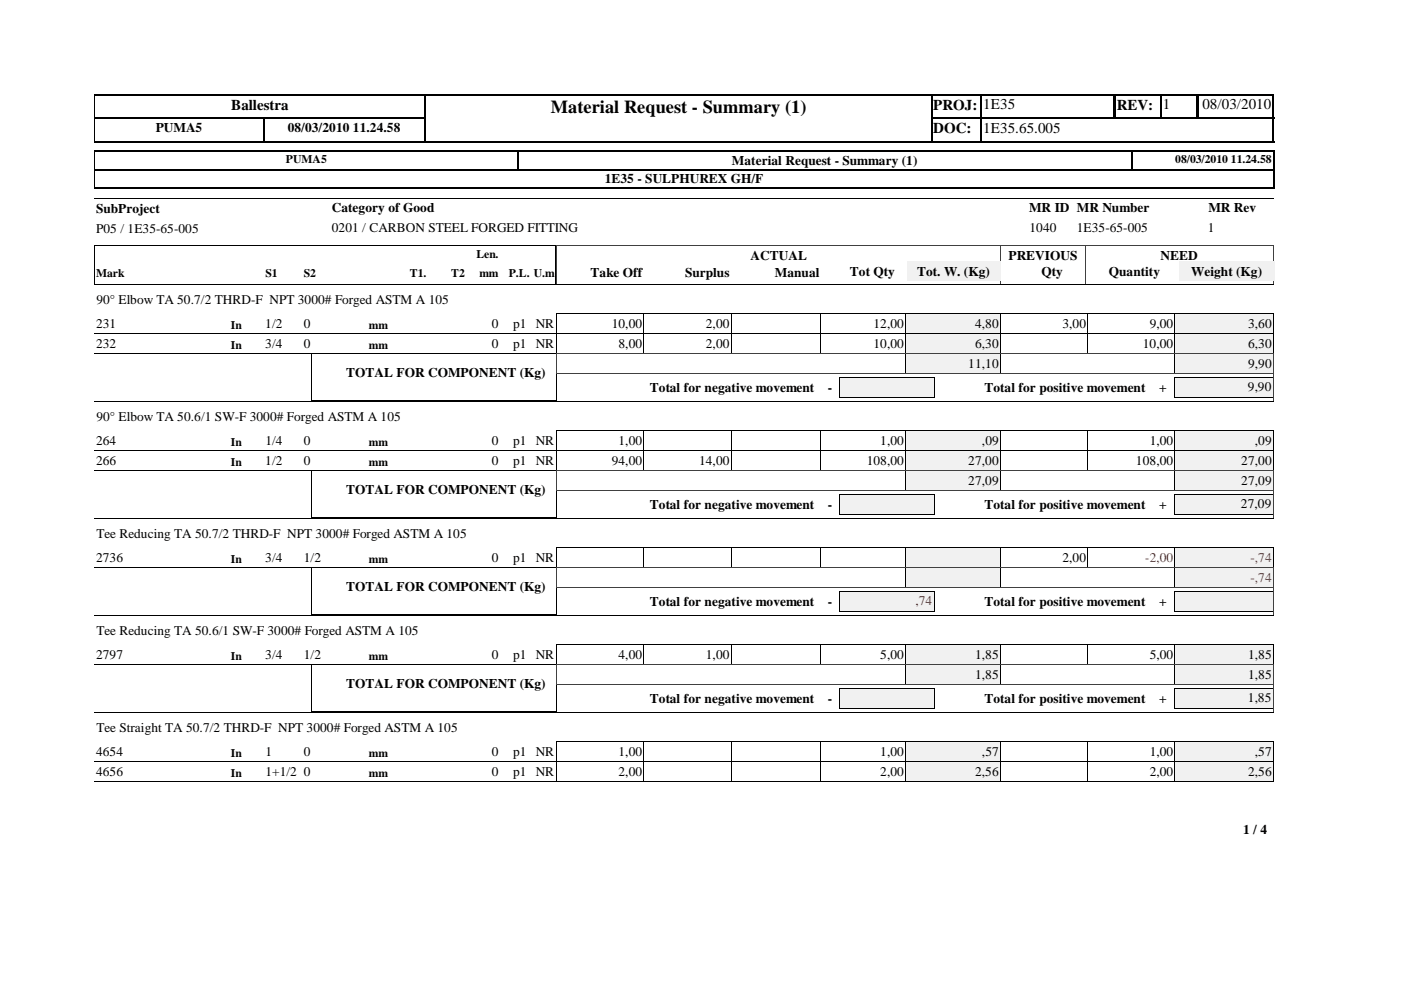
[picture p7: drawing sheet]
<svg xmlns="http://www.w3.org/2000/svg" width="297mm" height="210mm" viewBox="0 0 297 210" stroke-linecap="round" stroke-linejoin="round" font-family="sans-serif">
<defs><g id="words">
<text font-size="3.9" x="116.8" y="23.9">Material Request - Summary (1)</text>
<g font-size="3.2">
<text x="49" y="23.3">Ballestra</text>
<text x="197.9" y="23.3">PROJ:</text>
<text x="208.4" y="23.2">1E35</text>
<text x="236.8" y="23.3">REV:</text>
<text x="246.5" y="23.2">1</text>
<text x="254.9" y="23.2">08/03/2010</text>
<text x="197.9" y="28.3">DOC:</text>
<text x="208.4" y="28.2">1E35.65.005</text>
</g>
<g font-size="2.8">
<text x="33" y="28">PUMA5</text>
<text x="61" y="28">08/03/2010 11.24.58</text>
<text x="155.2" y="34.9">Material Request - Summary (1)</text>
<text x="128.2" y="38.8">1E35 - SULPHUREX GH/F</text>
<text x="20.4" y="45.1">SubProject</text>
<text x="70.4" y="45">Category of Good</text>
<text x="218.2" y="45">MR ID MR Number</text>
<text x="256.2" y="45">MR Rev</text>
<text x="20.4" y="49.3">P05 / 1E35-65-005</text>
<text x="70.4" y="49.2">0201 / CARBON STEEL FORGED FITTING</text>
<text x="218.3" y="49.2">1040</text>
<text x="228.3" y="49.2">1E35-65-005</text>
<text x="256.1" y="49.2">1</text>
<text x="125.2" y="58.7">Take Off</text>
<text x="145.2" y="58.7">Surplus</text>
<text x="159.1" y="55">ACTUAL</text>
<text x="164.3" y="58.7">Manual</text>
<text x="180.2" y="58.5">Tot Qty</text>
<text x="194.4" y="58.5">Tot. W. (Kg)</text>
<text x="213.8" y="55">PREVIOUS</text>
<text x="220.8" y="58.5">Qty</text>
<text x="235.1" y="58.5">Quantity</text>
<text x="246.1" y="55">NEED</text>
<text x="252.6" y="58.5">Weight (Kg)</text>
<text x="20.4" y="64.6">90° Elbow TA 50.7/2 THRD-F NPT 3000# Forged ASTM A 105</text>
<text x="20.4" y="69.5">231</text>
<text x="56.3" y="69.5">1/2</text>
<text x="64.4" y="69.5">0</text>
<text x="104.3" y="69.5">0</text>
<text x="108.8" y="69.5">p1 NR</text>
<text x="129.7" y="69.5">10,00</text>
<text x="149.6" y="69.5">2,00</text>
<text x="185.2" y="69.5">12,00</text>
<text x="206.8" y="69.5">4,80</text>
<text x="225.3" y="69.5">3,00</text>
<text x="243.8" y="69.5">9,00</text>
<text x="264.6" y="69.5">3,60</text>
<text x="20.4" y="73.7">232</text>
<text x="56.3" y="73.7">3/4</text>
<text x="64.4" y="73.7">0</text>
<text x="104.3" y="73.7">0</text>
<text x="108.8" y="73.7">p1 NR</text>
<text x="131.1" y="73.7">8,00</text>
<text x="149.6" y="73.7">2,00</text>
<text x="185.2" y="73.7">10,00</text>
<text x="205.3" y="77.9">11,10</text>
<text x="206.8" y="73.7">6,30</text>
<text x="242.3" y="73.7">10,00</text>
<text x="264.6" y="73.7">6,30</text>
<text x="264.6" y="77.9">9,90</text>
<text x="73.4" y="80">TOTAL FOR COMPONENT (Kg)</text>
<text x="137.7" y="83">Total for negative movement</text>
<text x="175.5" y="83">-</text>
<text x="208.7" y="83">Total for positive movement</text>
<text x="245.7" y="83">+</text>
<text x="264.5" y="83">9,90</text>
<text x="20.4" y="89.4">90° Elbow TA 50.6/1 SW-F 3000# Forged ASTM A 105</text>
<text x="20.4" y="94.3">264</text>
<text x="56.3" y="94.3">1/4</text>
<text x="64.4" y="94.3">0</text>
<text x="104.3" y="94.3">0</text>
<text x="108.8" y="94.3">p1 NR</text>
<text x="131.1" y="94.3">1,00</text>
<text x="186.6" y="94.3">1,00</text>
<text x="208.2" y="94.3">,09</text>
<text x="243.8" y="94.3">1,00</text>
<text x="266.1" y="94.3">,09</text>
<text x="20.4" y="98.5">266</text>
<text x="56.3" y="98.5">1/2</text>
<text x="64.4" y="98.5">0</text>
<text x="104.3" y="98.5">0</text>
<text x="108.8" y="98.5">p1 NR</text>
<text x="129.7" y="98.5">94,00</text>
<text x="148.2" y="98.5">14,00</text>
<text x="183.8" y="98.5">108,00</text>
<text x="205.3" y="98.5">27,00</text>
<text x="240.8" y="98.5">108,00</text>
<text x="263.2" y="98.5">27,00</text>
<text x="73.4" y="104.8">TOTAL FOR COMPONENT (Kg)</text>
<text x="137.7" y="107.8">Total for negative movement</text>
<text x="175.5" y="107.8">-</text>
<text x="205.3" y="102.7">27,09</text>
<text x="208.7" y="107.8">Total for positive movement</text>
<text x="245.7" y="107.8">+</text>
<text x="263.1" y="107.8">27,09</text>
<text x="263.2" y="102.7">27,09</text>
<text x="20.4" y="119.1">2736</text>
<text x="20.4" y="114.2">Tee Reducing TA 50.7/2 THRD-F NPT 3000# Forged ASTM A 105</text>
<text x="56.3" y="119.1">3/4</text>
<text x="64.4" y="119.1">1/2</text>
<text x="104.3" y="119.1">0</text>
<text x="108.8" y="119.1">p1 NR</text>
<text x="225.3" y="119.1">2,00</text>
<text x="73.4" y="125.3">TOTAL FOR COMPONENT (Kg)</text>
<text x="137.7" y="128.4">Total for negative movement</text>
<text x="175.5" y="128.4">-</text>
<text x="208.7" y="128.4">Total for positive movement</text>
<text x="245.7" y="128.4">+</text>
<text x="20.4" y="134.7">Tee Reducing TA 50.6/1 SW-F 3000# Forged ASTM A 105</text>
<text x="20.4" y="139.7">2797</text>
<text x="56.2" y="139.7">3/4</text>
<text x="64.4" y="139.7">1/2</text>
<text x="104.3" y="139.7">0</text>
<text x="108.8" y="139.7">p1 NR</text>
<text x="131.1" y="139.7">4,00</text>
<text x="149.6" y="139.7">1,00</text>
<text x="186.6" y="139.7">5,00</text>
<text x="206.8" y="139.7">1,85</text>
<text x="206.8" y="143.9">1,85</text>
<text x="243.8" y="139.7">5,00</text>
<text x="264.6" y="139.7">1,85</text>
<text x="264.6" y="143.9">1,85</text>
<text x="73.4" y="145.9">TOTAL FOR COMPONENT (Kg)</text>
<text x="137.7" y="149">Total for negative movement</text>
<text x="175.5" y="149">-</text>
<text x="208.7" y="149">Total for positive movement</text>
<text x="245.7" y="149">+</text>
<text x="264.5" y="148.9">1,85</text>
<text x="20.4" y="155.3">Tee Straight TA 50.7/2 THRD-F NPT 3000# Forged ASTM A 105</text>
<text x="20.4" y="160.2">4654</text>
<text x="56.3" y="160.2">1</text>
<text x="64.4" y="160.2">0</text>
<text x="104.3" y="160.2">0</text>
<text x="108.8" y="160.2">p1 NR</text>
<text x="131.1" y="160.2">1,00</text>
<text x="186.6" y="160.2">1,00</text>
<text x="208.2" y="160.2">,57</text>
<text x="243.8" y="160.2">1,00</text>
<text x="266.1" y="160.2">,57</text>
<text x="20.4" y="164.5">4656</text>
<text x="56.3" y="164.5">1+1/2 0</text>
<text x="104.3" y="164.5">0</text>
<text x="108.8" y="164.5">p1 NR</text>
<text x="131.1" y="164.5">2,00</text>
<text x="186.6" y="164.5">2,00</text>
<text x="206.8" y="164.5">2,56</text>
<text x="243.8" y="164.5">2,00</text>
<text x="264.6" y="164.5">2,56</text>
<text x="263.6" y="176.9">1 / 4</text>
</g>
<g font-size="2.8" fill="#f00">
<text x="242.8" y="119.1">-2,00</text>
<text x="265.1" y="119.1">-,74</text>
<text x="265.1" y="123.3">-,74</text>
<text x="194.1" y="128.4">,74</text>
</g>
<g font-size="2.5">
<text x="60.6" y="34.6">PUMA5</text>
<text x="249.2" y="34.6">08/03/2010 11.24.58</text>
<text x="20.4" y="58.7">Mark</text>
<text x="56.3" y="58.7">S1</text>
<text x="64.4" y="58.7">S2</text>
<text x="86.9" y="58.7">T1.</text>
<text x="95.7" y="58.7">T2</text>
<text x="101" y="54.7">Len.</text>
<text x="101.6" y="58.7">mm</text>
<text x="107.9" y="58.7">P.L. U.m</text>
<text x="49" y="69.7">In</text>
<text x="78.2" y="69.7">mm</text>
<text x="49" y="74">In</text>
<text x="78.2" y="74">mm</text>
<text x="49" y="94.5">In</text>
<text x="78.2" y="94.5">mm</text>
<text x="49" y="98.8">In</text>
<text x="78.2" y="98.8">mm</text>
<text x="49" y="119.3">In</text>
<text x="78.2" y="119.3">mm</text>
<text x="49" y="139.9">In</text>
<text x="78.2" y="139.9">mm</text>
<text x="49" y="160.5">In</text>
<text x="78.2" y="160.5">mm</text>
<text x="49" y="164.7">In</text>
<text x="78.2" y="164.7">mm</text>
</g>
</g></defs>
<path d="M90.2 20v5.2M197.4 20v10.2M208 20v10.2M236.3 20v5.2M246.1 20v5.2M253.8 20v5.2M254 20v5.2M270 20v10.2M20 25.1h70.3M20 25h70.3M55.9 24.9v5.3M197.2 25.1h73" fill="none" stroke="#000" stroke-width=".34"/>
<path d="M236.3 20v5.2M90.1 24.9v5.3" fill="none" stroke="#000" stroke-width=".38"/>
<path d="M20 30.1h70.3M20 20.1h70.3M197.2 30.1h10.9M197.2 20.1h73" fill="none" stroke="#000" stroke-width=".25"/>
<path d="M20.1 20v10.2" fill="none" stroke="#000" stroke-width=".21"/>
<path d="M207.8 30h62.4" fill="none" stroke="#000" stroke-width=".3"/>
<path d="M90.3 20.2h107.1v9.7h-107.1z" fill="#fff"/>
<path d="M20 35.9h250.3M20 39.9h250.3M90 20.1h107.7M270.1 31.9v4.2" fill="none" stroke="#000" stroke-width=".25"/>
<path d="M197.5 20v10.2M109.9 31.9v4.2" fill="none" stroke="#000" stroke-width=".34"/>
<path d="M20 32.1h250.3M90 30h107.7M270.1 35.9v4.1" fill="none" stroke="#000" stroke-width=".3"/>
<path d="M90.1 20v10.2M239.9 31.9v4.2" fill="none" stroke="#000" stroke-width=".38"/>
<path d="M20 36h250.3M20.1 31.9v8.1M20 42h250M20 52h97.9v8.3h-97.9z" fill="none" stroke="#000" stroke-width=".21"/>
<path d="M212.1 51.9v8.4M212.2 51.9v8.4M230.1 51.9v8.4M270 51.9v8.4M270 52h-152v8.3h152" fill="none" stroke="#404040" stroke-width=".21"/>
<path d="M99.6 56h6.4v3.7h-6.4z" fill="#fff"/>
<g fill="#f1f1f1">
<path d="M192.3 55.4h19.8v4.2h-19.8z"/>
<path d="M250 55.4h20.2v4.2h-20.2z"/>
</g>
<path d="M20 60.3h250M20 70.7h172.1M118 70.7v-4.2h74.1l-.1 4.2M136.5 66.5v4.2M155 66.5v4.2M174 66.5v4.2M212.1 66.5h37v4.2M212.1 70.7h37M212.1 66.5v4.2M230.6 66.5v4.2" fill="none" stroke="#000" stroke-width=".21"/>
<path d="M192.1 66.5h20v4.2h-20z" fill="#f1f1f1"/>
<path d="M192 70.7h20.1M192 70.7v-4.2h20.1v4.2" fill="none" stroke="#000" stroke-width=".21"/>
<path d="M249.1 66.5h20.9v4.2h-20.9z" fill="#f1f1f1"/>
<path d="M20 75h172l.1-4.3h-74.1v4.3M136.5 70.7v4.3M155 70.7v4.3M174 70.7v4.3M212.1 70.7h57.9M212.1 70.7v4.3M230.6 70.7v4.3M249.1 66.5h20.9M249.1 66.5v8.5h-37M270 66.5v4.2" fill="none" stroke="#000" stroke-width=".21"/>
<path d="M192.1 70.7h20v4.2h-20z" fill="#f1f1f1"/>
<path d="M192 70.7h20.1v4.3h-20.1z" fill="none" stroke="#000" stroke-width=".21"/>
<path d="M249.1 70.7h20.9v4.2h-20.9z" fill="#f1f1f1"/>
<path d="M249.1 70.7h20.9M249.1 75h20.9M249.1 70.7v4.3M270 70.7v4.3" fill="none" stroke="#000" stroke-width=".21"/>
<path d="M192.1 74.9h20v4.3h-20z" fill="#f1f1f1"/>
<path d="M192 75h20.1v4.2h-20.1z" fill="none" stroke="#000" stroke-width=".21"/>
<path d="M249.1 74.9h20.9v4.3h-20.9z" fill="#f1f1f1"/>
<path d="M249.1 75h20.9M249.1 79.2h20.9M249.1 74.9v4.3M270 74.9v4.3" fill="none" stroke="#000" stroke-width=".21"/>
<path d="M249.1 80h20.8v4.2h-20.8z" fill="#f1f1f1"/>
<path d="M249 84.2h21M249.1 84.2l-.1-4.3h21l-.1 4.3" fill="none" stroke="#000" stroke-width=".21"/>
<path d="M178 80h20v4.2h-20z" fill="#f1f1f1"/>
<g fill="none" stroke="#000" stroke-width=".21">
<path d="M66 75h52.1l-.1 9.9h-52zM20 85.1h250M20 95.5h172.1M118 95.5v-4.2h74.1l-.1 4.2M136.5 91.3v4.2M155 91.3v4.2M174 91.3v4.2M177.9 84.2h20.2M177.9 84.2v-4.3h20.2v4.3M212.1 91.3h37v4.2M212.1 95.5h37M212.1 91.3v4.2"/>
<path d="M230.6 91.3v4.2"/>
</g>
<path d="M118 75h152.1M118 75v4.3h152.1M118 79.2v5.8M270.1 75v4.3M270.1 79.2v5.8M118 85h152.1" fill="none" stroke="#404040" stroke-width=".21"/>
<path d="M192.1 91.3h20v4.2h-20z" fill="#f1f1f1"/>
<path d="M192 95.5h20.1M192 95.5v-4.2h20.1v4.2" fill="none" stroke="#000" stroke-width=".21"/>
<path d="M249.1 91.3h20.9v4.2h-20.9z" fill="#f1f1f1"/>
<path d="M20 99.8h172l.1-4.3h-74.1v4.3M136.5 95.5v4.3M155 95.5v4.3M174 95.5v4.3M212.1 95.5h57.9M212.1 95.5v4.3M230.6 95.5v4.3M249.1 91.3h20.9M249.1 91.3v8.5h-37M270 91.3v4.2" fill="none" stroke="#000" stroke-width=".21"/>
<path d="M192.1 95.5h20v4.2h-20z" fill="#f1f1f1"/>
<path d="M192 95.5h20.1v4.3h-20.1z" fill="none" stroke="#000" stroke-width=".21"/>
<path d="M249.1 95.5h20.9v4.2h-20.9z" fill="#f1f1f1"/>
<path d="M249.1 95.5h20.9M249.1 99.8h20.9M249.1 95.5v4.3M270 95.5v4.3" fill="none" stroke="#000" stroke-width=".21"/>
<path d="M192.1 99.7h20v4.3h-20z" fill="#f1f1f1"/>
<path d="M192 99.8h20.1v4.2h-20.1z" fill="none" stroke="#000" stroke-width=".21"/>
<path d="M249.1 99.7h20.9v4.3h-20.9z" fill="#f1f1f1"/>
<path d="M249.1 99.8h20.9M249.1 99.7v4.3M270 99.7v4.3M249.1 104h20.9" fill="none" stroke="#000" stroke-width=".21"/>
<path d="M249.1 104.8h20.8v4.2h-20.8z" fill="#f1f1f1"/>
<path d="M249 109h21M249.1 109l-.1-4.2h21l-.1 4.2" fill="none" stroke="#000" stroke-width=".21"/>
<path d="M178 104.8h20v4.2h-20z" fill="#f1f1f1"/>
<g fill="none" stroke="#000" stroke-width=".21">
<path d="M66 99.8h52.1l-.1 9.9h-52zM20 109.9h250M136.5 116.1v4.3M155 116.1v4.3M174 116.1v4.3M177.9 109h20.2M177.9 109v-4.2h20.2v4.2M212.1 116.1h37v4.3M212.1 116.1v4.3M230.6 116.1v4.3M20 120.3h172.1M118 120.4v-4.3h74.1l-.1 4.3"/>
<path d="M212.1 120.3h37"/>
</g>
<path d="M118 99.8h152.1M118 99.8v4.3h152.1M270.1 99.8v4.3M118 109.8h152.1M118 104.1v5.8M270.1 104.1v5.8" fill="none" stroke="#404040" stroke-width=".21"/>
<path d="M192.1 116.1h20v4.2h-20z" fill="#f1f1f1"/>
<path d="M192 120.3h20.1M192 120.4v-4.3h20.1v4.3" fill="none" stroke="#000" stroke-width=".21"/>
<path d="M249.1 116.1h20.9v4.2h-20.9z" fill="#f1f1f1"/>
<path d="M249.1 116.1h20.9M249.1 116.1v4.3M270 116.1v4.3M249.1 120.3h20.9" fill="none" stroke="#000" stroke-width=".21"/>
<path d="M192.1 120.3h20v4.2h-20z" fill="#f1f1f1"/>
<path d="M192 120.3h20.1v4.3h-20.1z" fill="none" stroke="#000" stroke-width=".21"/>
<path d="M249.1 120.3h20.9v4.2h-20.9z" fill="#f1f1f1"/>
<path d="M249.1 120.3h20.9M249.1 124.6h20.9M249.1 120.3v4.3M270 120.3v4.3" fill="none" stroke="#000" stroke-width=".21"/>
<path d="M249.1 125.3h20.8v4.2h-20.8z" fill="#f1f1f1"/>
<path d="M249 129.6h21M249.1 129.6l-.1-4.3h21l-.1 4.3" fill="none" stroke="#000" stroke-width=".21"/>
<path d="M178 125.3h20v4.2h-20z" fill="#f1f1f1"/>
<g fill="none" stroke="#000" stroke-width=".21">
<path d="M20 130.4h250M66 120.3h52.1l-.1 10h-52zM118 136.7h74.1M118 136.7v4.2M136.5 136.7v4.2M155 136.7v4.2M174 136.7v4.2M177.9 129.6h20.2M177.9 129.6v-4.3h20.2v4.3M192 136.7v4.2M212.1 136.7h37M212.1 136.7v4.2"/>
<path d="M230.6 136.7v4.2M249.1 136.7v4.2M20 140.9h172.1M212.1 140.9h37"/>
</g>
<path d="M118 120.4h152.1M118 120.4v4.3h152.1M118 130.4h152.1M118 124.6v5.8M270.1 120.4v4.3M270.1 124.6v5.8" fill="none" stroke="#404040" stroke-width=".21"/>
<path d="M192.1 136.7h20v4.2h-20z" fill="#f1f1f1"/>
<path d="M192 136.7h20.1M192 136.7v4.2M212.1 136.7v4.2M192 140.9h20.1" fill="none" stroke="#000" stroke-width=".21"/>
<path d="M249.1 136.7h20.9v4.2h-20.9z" fill="#f1f1f1"/>
<path d="M249.1 136.7h20.9M249.1 136.7v4.2M270 136.7v4.2M249.1 140.9h20.9" fill="none" stroke="#000" stroke-width=".21"/>
<path d="M192.1 140.9h20v4.2h-20z" fill="#f1f1f1"/>
<path d="M192 145.1h20.1M192 145.2v-4.3h20.1v4.3" fill="none" stroke="#000" stroke-width=".21"/>
<path d="M249.1 140.9h20.9v4.2h-20.9z" fill="#f1f1f1"/>
<path d="M249.1 140.9h20.9M249.1 145.1h20.9M249.1 140.9v4.3M270 140.9v4.3" fill="none" stroke="#000" stroke-width=".21"/>
<path d="M249.1 145.9h20.8v4.2h-20.8z" fill="#f1f1f1"/>
<path d="M249 145.9h21M249 150.1h21M249.1 145.9v4.3M269.9 145.9v4.3" fill="none" stroke="#000" stroke-width=".21"/>
<path d="M178 145.9h20v4.2h-20z" fill="#f1f1f1"/>
<g fill="none" stroke="#000" stroke-width=".21">
<path d="M20 151h250M66 140.9h52.1l-.1 10h-52zM118 157.2h74.1M118 157.2v4.3M136.5 157.2v4.3M155 157.2v4.3M174 157.2v4.3M177.9 145.9h20.2M177.9 150.1h20.2M177.9 145.9v4.3M192 157.2l.1 4.3h-172.1M198.1 145.9v4.3"/>
<path d="M212.1 157.2h37M212.1 157.2v4.3M230.6 157.2v4.3M249.1 157.2v4.3h-37"/>
</g>
<path d="M118 151h152.1M118 145.2v5.8M270.1 145.2v5.8M270.1 145.2h-152.1v-4.2h152.1v4.2" fill="none" stroke="#404040" stroke-width=".21"/>
<path d="M192.1 157.2h20v4.3h-20z" fill="#f1f1f1"/>
<path d="M192 157.2h20.1M192 157.2v4.3h20.1v-4.3" fill="none" stroke="#000" stroke-width=".21"/>
<path d="M249.1 157.2h20.9v4.3h-20.9z" fill="#f1f1f1"/>
<g fill="none" stroke="#000" stroke-width=".21">
<path d="M249.1 157.2h20.9M249.1 157.2v8.5M270 157.2v4.3M20 165.7h172.1M118 161.5h74.1M118 161.5v4.2M136.5 161.5v4.2M155 161.5v4.2M174 161.5v4.2M192 161.5v4.2M212.1 161.5h57.9M212.1 165.7h37"/>
<path d="M212.1 161.5v4.2M230.6 161.5v4.2"/>
</g>
<path d="M192.1 161.5h20v4.2h-20z" fill="#f1f1f1"/>
<path d="M192 161.5h20.1M192 165.7h20.1M192 161.5v4.2M212.1 161.5v4.2" fill="none" stroke="#000" stroke-width=".21"/>
<path d="M249.1 161.5h20.9v4.2h-20.9z" fill="#f1f1f1"/>
<path d="M249.1 161.5h20.9M249.1 165.7h20.9M249.1 161.5v4.2M270 161.5v4.2" fill="none" stroke="#000" stroke-width=".21"/>
<use href="#words"/>
</svg>
